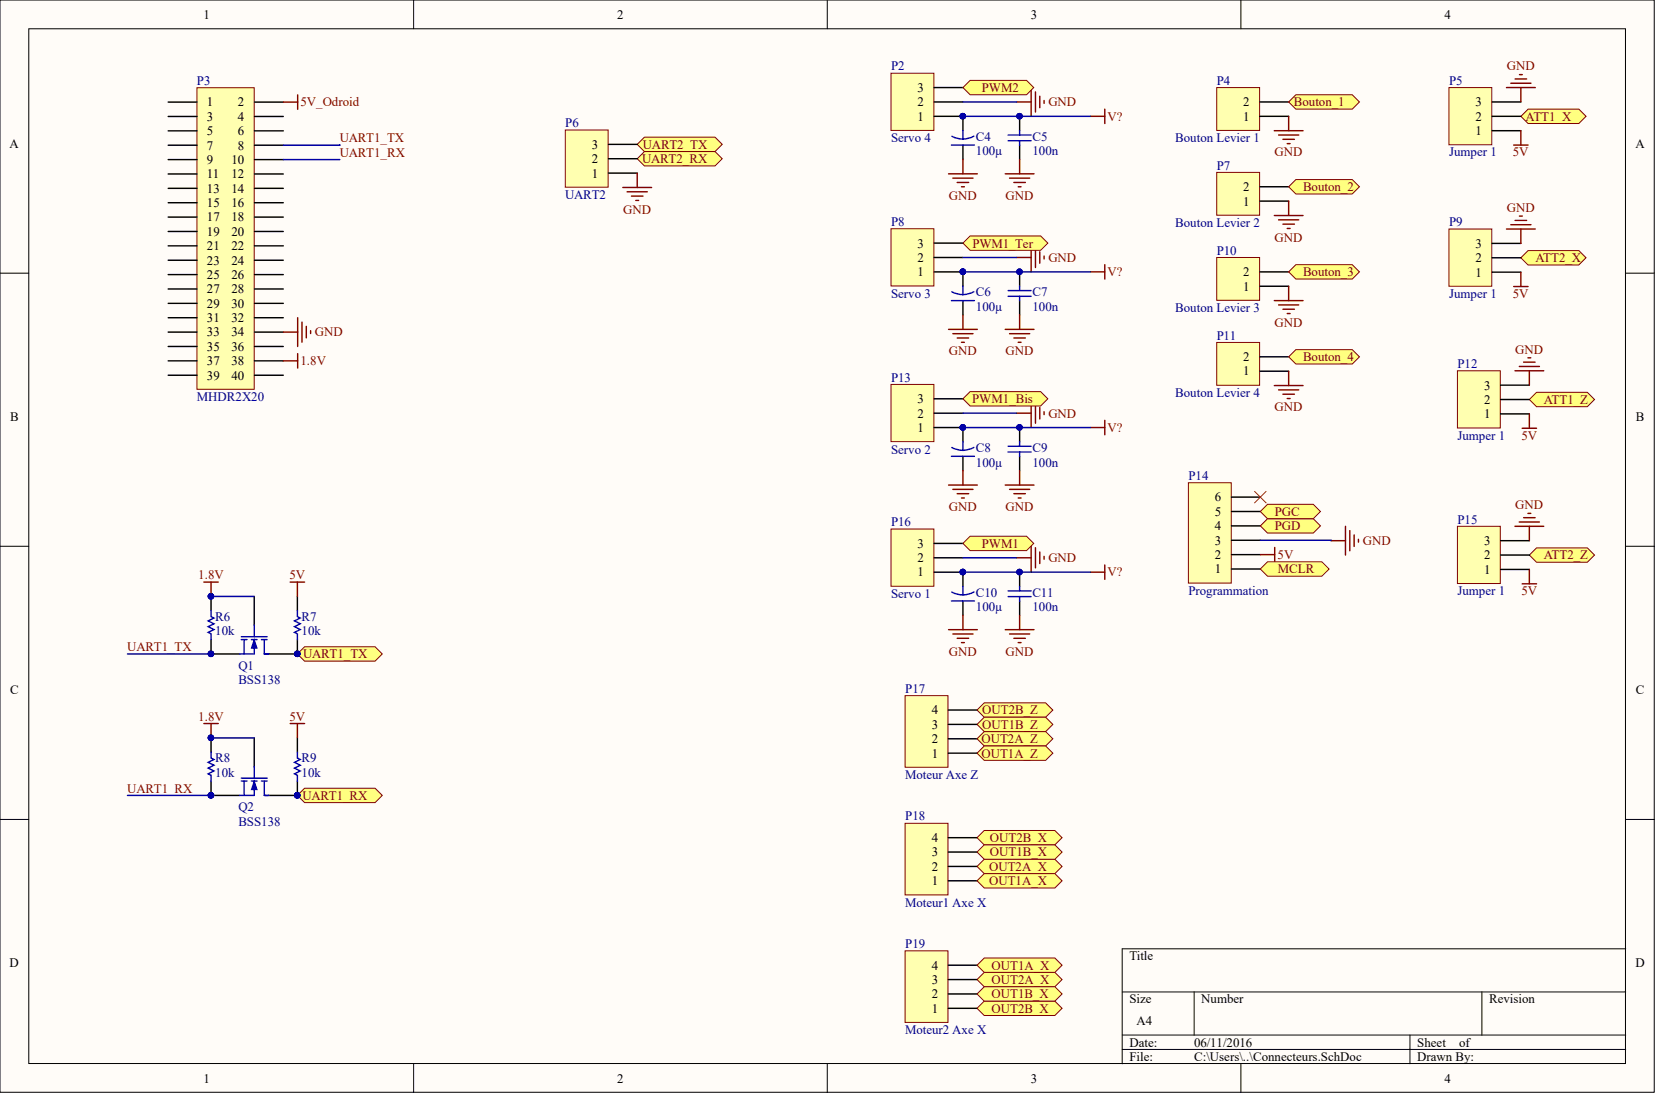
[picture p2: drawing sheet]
<svg xmlns="http://www.w3.org/2000/svg" width="292mm" height="193mm" viewBox="0 0 292 193" stroke-linecap="round" stroke-linejoin="round" font-family="sans-serif">
<defs><g id="words">
<g font-size="2.3">
<text x="35.9" y="3.3">1</text>
<text x="108.9" y="3.3">2</text>
<text x="181.8" y="3.3">3</text>
<text x="254.8" y="3.3">4</text>
<text x="161.9" y="16.2">3</text>
<text x="36.5" y="18.8">1</text>
<text x="36.5" y="21.3">3</text>
<text x="36.5" y="23.8">5</text>
<text x="42" y="18.8">2</text>
<text x="42" y="21.3">4</text>
<text x="42" y="23.8">6</text>
<text x="161.9" y="21.3">1</text>
<text x="161.9" y="18.7">2</text>
<text x="219.3" y="21.3">1</text>
<text x="219.3" y="18.7">2</text>
<text x="260.2" y="23.8">1</text>
<text x="260.2" y="21.3">2</text>
<text x="260.2" y="18.7">3</text>
<text x="1.7" y="26.1">A</text>
<text x="36.5" y="26.4">7</text>
<text x="36.5" y="28.9">9</text>
<text x="40.8" y="28.9">10</text>
<text x="42" y="26.4">8</text>
<text x="104.4" y="28.8">2</text>
<text x="104.4" y="26.2">3</text>
<text x="288.5" y="26.1">A</text>
<text x="36.5" y="31.4">11</text>
<text x="36.5" y="34">13</text>
<text x="40.8" y="31.4">12</text>
<text x="40.8" y="34">14</text>
<text x="104.4" y="31.3">1</text>
<text x="219.3" y="33.7">2</text>
<text x="36.5" y="36.5">15</text>
<text x="36.5" y="39.1">17</text>
<text x="36.5" y="41.6">19</text>
<text x="40.8" y="36.5">16</text>
<text x="40.8" y="39.1">18</text>
<text x="40.8" y="41.6">20</text>
<text x="219.3" y="36.3">1</text>
<text x="36.5" y="44.1">21</text>
<text x="36.5" y="46.7">23</text>
<text x="40.8" y="44.1">22</text>
<text x="40.8" y="46.7">24</text>
<text x="161.9" y="46.2">2</text>
<text x="161.9" y="43.7">3</text>
<text x="260.2" y="46.2">2</text>
<text x="260.2" y="43.7">3</text>
<text x="36.5" y="49.2">25</text>
<text x="36.5" y="51.7">27</text>
<text x="40.8" y="49.2">26</text>
<text x="40.8" y="51.7">28</text>
<text x="161.9" y="48.7">1</text>
<text x="219.3" y="51.3">1</text>
<text x="219.3" y="48.7">2</text>
<text x="260.2" y="48.8">1</text>
<text x="36.5" y="54.3">29</text>
<text x="36.5" y="56.8">31</text>
<text x="36.5" y="59.3">33</text>
<text x="40.8" y="54.3">30</text>
<text x="40.8" y="56.8">32</text>
<text x="40.8" y="59.3">34</text>
<text x="36.5" y="61.9">35</text>
<text x="36.5" y="64.4">37</text>
<text x="40.8" y="61.9">36</text>
<text x="40.8" y="64.4">38</text>
<text x="219.3" y="63.7">2</text>
<text x="36.5" y="66.9">39</text>
<text x="40.8" y="66.9">40</text>
<text x="161.9" y="71.1">3</text>
<text x="219.3" y="66.2">1</text>
<text x="261.8" y="71.3">2</text>
<text x="261.8" y="68.7">3</text>
<text x="1.8" y="74.3">B</text>
<text x="161.9" y="76.2">1</text>
<text x="161.9" y="73.7">2</text>
<text x="261.8" y="73.8">1</text>
<text x="288.5" y="74.3">B</text>
<text x="214.3" y="88.5">6</text>
<text x="214.3" y="93.5">4</text>
<text x="214.3" y="91">5</text>
<text x="161.9" y="101.7">1</text>
<text x="161.9" y="99.1">2</text>
<text x="161.9" y="96.6">3</text>
<text x="214.3" y="101.1">1</text>
<text x="214.3" y="98.6">2</text>
<text x="214.3" y="96.1">3</text>
<text x="261.8" y="101.2">1</text>
<text x="261.8" y="98.7">2</text>
<text x="261.8" y="96.1">3</text>
<text x="1.8" y="122.5">C</text>
<text x="288.5" y="122.5">C</text>
<text x="164.4" y="131.1">2</text>
<text x="164.4" y="128.6">3</text>
<text x="164.4" y="126">4</text>
<text x="164.4" y="133.6">1</text>
<text x="164.4" y="148.5">4</text>
<text x="164.4" y="153.6">2</text>
<text x="164.4" y="151">3</text>
<text x="164.4" y="156.1">1</text>
<text x="1.7" y="170.7">D</text>
<text x="164.4" y="173.6">3</text>
<text x="164.4" y="171">4</text>
<text x="199.2" y="169.4">Title</text>
<text x="288.5" y="170.7">D</text>
<text x="164.4" y="178.6">1</text>
<text x="164.4" y="176.1">2</text>
<text x="199.2" y="177">Size</text>
<text x="211.9" y="177">Number</text>
<text x="262.7" y="177">Revision</text>
<text x="199.2" y="184.6">Date:</text>
<text x="200.5" y="180.8">A4</text>
<text x="210.6" y="184.6">06/11/2016</text>
<text x="250" y="184.6">Sheet</text>
<text x="257.4" y="184.6">of</text>
<text x="35.9" y="190.9">1</text>
<text x="108.9" y="190.9">2</text>
<text x="181.8" y="190.9">3</text>
<text x="199.2" y="187.1">File:</text>
<text x="210.6" y="187.1">C:\Users\..\Connecteurs.SchDoc</text>
<text x="250" y="187.1">Drawn By:</text>
<text x="254.8" y="190.9">4</text>
</g>
<g font-size="2.3" fill="#000080">
<text x="34.7" y="15">P3</text>
<text x="157.2" y="12.4">P2</text>
<text x="214.6" y="14.9">P4</text>
<text x="255.6" y="14.9">P5</text>
<text x="99.7" y="22.4">P6</text>
<text x="157.2" y="25.1">Servo 4</text>
<text x="172.1" y="27.3">100µ</text>
<text x="172.1" y="24.8">C4</text>
<text x="182.1" y="27.3">100n</text>
<text x="182.1" y="24.8">C5</text>
<text x="207.3" y="25.1">Bouton Levier 1</text>
<text x="214.6" y="29.9">P7</text>
<text x="255.6" y="27.6">Jumper 1</text>
<text x="99.7" y="35.1">UART2</text>
<text x="157.2" y="39.9">P8</text>
<text x="207.3" y="40">Bouton Levier 2</text>
<text x="255.6" y="39.9">P9</text>
<text x="214.6" y="44.9">P10</text>
<text x="157.2" y="52.5">Servo 3</text>
<text x="172.1" y="52.3">C6</text>
<text x="182.1" y="52.3">C7</text>
<text x="255.6" y="52.6">Jumper 1</text>
<text x="172.1" y="54.8">100µ</text>
<text x="182.1" y="54.8">100n</text>
<text x="207.3" y="55">Bouton Levier 3</text>
<text x="214.6" y="59.9">P11</text>
<text x="257.1" y="64.9">P12</text>
<text x="34.7" y="70.8">MHDR2X20</text>
<text x="157.2" y="67.3">P13</text>
<text x="207.3" y="70">Bouton Levier 4</text>
<text x="257.1" y="77.6">Jumper 1</text>
<text x="157.2" y="80">Servo 2</text>
<text x="172.1" y="82.3">100µ</text>
<text x="172.1" y="79.8">C8</text>
<text x="182.1" y="82.3">100n</text>
<text x="182.1" y="79.8">C9</text>
<text x="209.6" y="84.7">P14</text>
<text x="157.2" y="92.8">P16</text>
<text x="257.1" y="92.3">P15</text>
<text x="157.2" y="105.5">Servo 1</text>
<text x="172.1" y="107.8">100µ</text>
<text x="172.1" y="105.2">C10</text>
<text x="182.1" y="107.8">100n</text>
<text x="182.1" y="105.2">C11</text>
<text x="209.6" y="104.9">Programmation</text>
<text x="257.1" y="105">Jumper 1</text>
<text x="38" y="112.1">10k</text>
<text x="38" y="109.5">R6</text>
<text x="53.2" y="112.1">10k</text>
<text x="53.2" y="109.5">R7</text>
<text x="42" y="118.2">Q1</text>
<text x="42" y="120.7">BSS138</text>
<text x="159.7" y="122.2">P17</text>
<text x="38" y="137">10k</text>
<text x="38" y="134.5">R8</text>
<text x="53.2" y="137">10k</text>
<text x="53.2" y="134.5">R9</text>
<text x="159.7" y="137.4">Moteur Axe Z</text>
<text x="42" y="143.1">Q2</text>
<text x="42" y="145.6">BSS138</text>
<text x="159.7" y="144.7">P18</text>
<text x="159.7" y="159.9">Moteur1 Axe X</text>
<text x="159.7" y="167.2">P19</text>
<text x="159.7" y="182.4">Moteur2 Axe X</text>
</g>
<g font-size="2.3" fill="#800000">
<text x="173.2" y="16.2">PWM2</text>
<text x="265.8" y="12.4">GND</text>
<text x="53" y="18.8">5V_Odroid</text>
<text x="184.9" y="18.7">GND</text>
<text x="195.4" y="21.3">V?</text>
<text x="228.2" y="18.7">Bouton_1</text>
<text x="269.1" y="21.3">ATT1_X</text>
<text x="59.9" y="25">UART1_TX</text>
<text x="59.9" y="27.6">UART1_RX</text>
<text x="113.3" y="28.8">UART2_RX</text>
<text x="113.4" y="26.2">UART2_TX</text>
<text x="224.8" y="27.6">GND</text>
<text x="266.8" y="27.6">5V</text>
<text x="167.4" y="35.2">GND</text>
<text x="177.3" y="35.2">GND</text>
<text x="229.8" y="33.7">Bouton_2</text>
<text x="109.9" y="37.7">GND</text>
<text x="265.8" y="37.4">GND</text>
<text x="171.5" y="43.7">PWM1_Ter</text>
<text x="184.9" y="46.2">GND</text>
<text x="224.8" y="42.6">GND</text>
<text x="270.8" y="46.2">ATT2_X</text>
<text x="195.4" y="48.7">V?</text>
<text x="229.8" y="48.7">Bouton_3</text>
<text x="266.8" y="52.6">5V</text>
<text x="55.5" y="59.3">GND</text>
<text x="224.8" y="57.6">GND</text>
<text x="53" y="64.4">1.8V</text>
<text x="167.4" y="62.7">GND</text>
<text x="177.3" y="62.7">GND</text>
<text x="229.8" y="63.7">Bouton_4</text>
<text x="267.3" y="62.4">GND</text>
<text x="171.5" y="71.1">PWM1_Bis</text>
<text x="272.3" y="71.3">ATT1_Z</text>
<text x="184.9" y="73.7">GND</text>
<text x="195.4" y="76.2">V?</text>
<text x="224.8" y="72.6">GND</text>
<text x="268.4" y="77.6">5V</text>
<text x="267.3" y="89.8">GND</text>
<text x="167.4" y="90.1">GND</text>
<text x="177.3" y="90.1">GND</text>
<text x="224.8" y="93.5">PGD</text>
<text x="224.8" y="91">PGC</text>
<text x="173.2" y="96.6">PWM1</text>
<text x="184.9" y="99.1">GND</text>
<text x="195.4" y="101.7">V?</text>
<text x="225.4" y="98.6">5V</text>
<text x="225.4" y="101.1">MCLR</text>
<text x="240.4" y="96.1">GND</text>
<text x="272.3" y="98.7">ATT2_Z</text>
<text x="35" y="102.2">1.8V</text>
<text x="51.1" y="102.2">5V</text>
<text x="268.4" y="105">5V</text>
<text x="22.5" y="114.9">UART1_TX</text>
<text x="53.5" y="116.1">UART1_TX</text>
<text x="167.4" y="115.6">GND</text>
<text x="177.3" y="115.6">GND</text>
<text x="35" y="127.1">1.8V</text>
<text x="51.1" y="127.1">5V</text>
<text x="173.1" y="131.1">OUT2A_Z</text>
<text x="173.2" y="126">OUT2B_Z</text>
<text x="173.2" y="128.6">OUT1B_Z</text>
<text x="173.1" y="133.6">OUT1A_Z</text>
<text x="22.5" y="139.8">UART1_RX</text>
<text x="53.3" y="141.1">UART1_RX</text>
<text x="174.6" y="148.5">OUT2B_X</text>
<text x="174.5" y="153.6">OUT2A_X</text>
<text x="174.6" y="151">OUT1B_X</text>
<text x="174.5" y="156.1">OUT1A_X</text>
<text x="174.9" y="173.6">OUT2A_X</text>
<text x="174.9" y="171">OUT1A_X</text>
<text x="174.9" y="178.6">OUT2B_X</text>
<text x="174.9" y="176.1">OUT1B_X</text>
</g>
</g></defs>
<g fill="#fffcf8" stroke="#000" stroke-width=".18">
<path d="M0 0h291.8v192.7h-291.8z"/>
<path d="M5.1 5.1h281.6v182.5h-281.6z"/>
</g>
<g fill="none" stroke="#000" stroke-width=".18">
<path d="M73 0v5.1M145.9 0v5.1M218.9 0v5.1M0 48.2h5.1M286.8 48.2h5M0 96.4h5.1M286.8 96.4h5M0 144.5h5.1M286.8 144.5h5M197.9 175h88.9M210.6 175v7.6M261.4 175v7.6"/>
<path d="M286.8 167.4h-88.9v20.2M73 187.6v5.1M145.9 187.6v5.1M197.9 182.6h88.9M197.9 185.1h88.9M218.9 187.6v5.1M248.7 182.6v5"/>
</g>
<path d="M157.2 40.3h7.5v10.1h-7.5z" fill="#ffffb0" stroke="#800000" stroke-width=".18"/>
<path d="M164.8 48h5.1M164.8 45.4h5.1M164.8 42.9h5.1" fill="none" stroke="#000" stroke-width=".25"/>
<circle cx="169.8" cy="47.9" r=".48" fill="#000080" stroke="#000080" stroke-width=".18"/>
<path d="M157.2 67.8h7.5v10.1h-7.5z" fill="#ffffb0" stroke="#800000" stroke-width=".18"/>
<path d="M164.8 75.4h5.1M164.8 72.9h5.1M164.8 70.3h5.1" fill="none" stroke="#000" stroke-width=".25"/>
<circle cx="169.8" cy="75.4" r=".48" fill="#000080" stroke="#000080" stroke-width=".18"/>
<path d="M157.2 93.3h7.5v10.1h-7.5z" fill="#ffffb0" stroke="#800000" stroke-width=".18"/>
<path d="M164.8 98.4h5.1M164.8 95.9h5.1M164.8 100.9h5.1" fill="none" stroke="#000" stroke-width=".25"/>
<circle cx="169.8" cy="100.9" r=".48" fill="#000080" stroke="#000080" stroke-width=".18"/>
<g fill="none" stroke="#800000" stroke-width=".25">
<path d="M179.3 45.4h2.6M181.9 42.9v5.1M182.6 43.6v3.6M183.4 44.4v2M184.2 45.2v.5M179.3 72.9h2.6M181.9 70.3v5.1M182.6 71.1v3.6M183.4 71.9v2M184.2 72.6v.5M179.3 98.4h2.6M181.9 95.9v5"/>
<path d="M182.6 96.6v3.6M183.4 97.4v2M184.2 98.1v.5"/>
</g>
<path d="M169.9 45.4h9.4M169.9 72.9h9.4M169.9 98.4h9.4" fill="none" stroke="#000080" stroke-width=".25"/>
<path d="M157.2 12.9h7.5v10.1h-7.5z" fill="#ffffb0" stroke="#800000" stroke-width=".18"/>
<g fill="none" stroke="#000" stroke-width=".25">
<path d="M164.8 18h5.1M164.8 15.4h5.1M164.8 20.5h5.1v2.6M169.9 25.6v2.5M179.8 20.5v2.6M179.8 25.6v2.5M169.9 48v2.5M169.9 53v2.6M179.8 48v2.5M179.8 53v2.6M169.9 75.4v2.6M179.8 75.4v2.6"/>
<path d="M169.9 80.5v2.5M179.8 80.5v2.5M169.9 100.9v2.6M169.9 106v2.5M179.8 100.9v2.6M179.8 106v2.5"/>
</g>
<g fill="#000080" stroke="#000080" stroke-width=".18">
<circle cx="169.8" cy="20.5" r=".48"/>
<circle cx="179.8" cy="20.5" r=".48"/>
<circle cx="169.8" cy="47.9" r=".48"/>
<circle cx="179.8" cy="47.9" r=".48"/>
<circle cx="169.8" cy="75.4" r=".48"/>
<circle cx="179.8" cy="75.4" r=".48"/>
<circle cx="169.8" cy="100.9" r=".48"/>
<circle cx="179.8" cy="100.9" r=".48"/>
</g>
<g fill="none" stroke="#800000" stroke-width=".25">
<path d="M179.3 18h2.6M181.9 15.4v5.1M182.6 16.2v3.6M183.4 17v2M184.2 17.7v.5M194.9 19.3v2.5M167.3 30.7h5.1M168.1 31.4h3.5M168.8 32.2h2.1M169.6 32.9h.5M169.9 28.1v2.6M177.3 30.7h5.1"/>
<path d="M178.1 31.4h3.5M178.8 32.2h2.1M179.6 32.9h.5M179.8 28.1v2.6M192.3 20.5h2.6M167.3 58.1h5.1M168.1 58.9h3.5M168.8 59.6h2.1M169.9 55.6v2.5M177.3 58.1h5.1M178.1 58.9h3.5M178.8 59.6h2.1"/>
<path d="M179.8 55.6v2.5M192.3 48h2.6M194.9 46.7v2.5M169.6 60.4h.5M179.6 60.4h.5M192.3 75.4h2.6M194.9 74.1v2.6M167.3 85.6h5.1M168.1 86.3h3.5M168.8 87.1h2.1M169.6 87.8h.5M169.9 83v2.6"/>
<path d="M177.3 85.6h5.1M178.1 86.3h3.5M178.8 87.1h2.1M179.6 87.8h.5M179.8 83v2.6M194.9 99.7v2.5M234.8 95.4h2.5M237.3 92.8v5.1M238.1 93.6v3.5M238.9 94.4v2M239.6 95.1v.5M167.3 111.1h5.1"/>
<path d="M168.1 111.8h3.5M168.8 112.6h2.1M169.6 113.3h.5M169.9 108.5v2.6M177.3 111.1h5.1M178.1 111.8h3.5M178.8 112.6h2.1M179.6 113.3h.5M179.8 108.5v2.6M192.3 100.9h2.6"/>
</g>
<path d="M169.9 18h9.4M169.9 20.5h22.4M169.9 48h22.4M169.9 75.4h22.4M169.9 100.9h22.4" fill="none" stroke="#000080" stroke-width=".25"/>
<g fill="none" stroke="#00f" stroke-width=".25">
<path d="M167.8 25.6h4.1M169.9 23.1v1.5M171.8 24a4 4 0 0 1-3.9 0M177.8 24.8h4.1M177.8 23.8h4.1M179.8 23.1v.7M179.8 24.8v.8M167.8 53h4.1M169.9 50.5v1.5M171.8 51.5a4 4 0 0 1-3.9 0M177.8 52.3h4.1M177.8 51.3h4.1"/>
<path d="M179.8 50.5v.8M179.8 52.3v.7M169.9 78v1.5M171.8 78.9a4 4 0 0 1-3.9 0M177.8 79.7h4.1M177.8 78.7h4.1M179.8 78v.7M179.8 79.7v.8M167.8 80.5h4.1M167.8 106h4.1M169.9 103.5v1.5M171.8 104.4a4 4 0 0 1-3.9 0"/>
<path d="M177.8 105.2h4.1M177.8 104.2h4.1M179.8 103.5v.7M179.8 105.2v.8"/>
</g>
<path d="M209.6 85.2h7.6v17.7h-7.6z" fill="#ffffb0" stroke="#800000" stroke-width=".18"/>
<path d="M217.2 97.8h5.1M217.2 95.3h5.1M217.2 92.8h5.1M217.2 90.2h5.1M217.2 87.7h5.1M217.2 100.4h5.1" fill="none" stroke="#000" stroke-width=".25"/>
<path d="M221.3 86.7l2 2M223.3 86.7l-2 2" fill="none" stroke="#f00" stroke-width=".18"/>
<path d="M222.3 97.8h2.5M224.8 96.6v2.5" fill="none" stroke="#800000" stroke-width=".25"/>
<path d="M222.3 95.3l12.5 .1" fill="none" stroke="#000080" stroke-width=".25"/>
<g fill="#ffff80" stroke="#800000" stroke-width=".18">
<path d="M269.8 97.9l1.2-1.3h9l1.3 1.3-1.3 1.3h-9z" fill-rule="evenodd"/>
<path d="M269.8 70.5l1.2-1.3h9l1.3 1.3-1.3 1.2h-9z" fill-rule="evenodd"/>
<path d="M112.4 28l1.3-1.3h12.4l1.3 1.3-1.3 1.3h-12.4z" fill-rule="evenodd"/>
<path d="M112.4 25.5l1.3-1.3h12.4l1.3 1.3-1.3 1.2h-12.4z" fill-rule="evenodd"/>
<path d="M169.9 95.9l1.2-1.3h10l1.2 1.3-1.2 1.2h-10z" fill-rule="evenodd"/>
<path d="M169.9 70.3l1.2-1.2h12.5l1.2 1.2-1.2 1.3h-12.5z" fill-rule="evenodd"/>
<path d="M169.9 42.9l1.2-1.3h12.5l1.2 1.3-1.2 1.3h-12.5z" fill-rule="evenodd"/>
<path d="M169.9 15.4l1.2-1.2h10l1.2 1.2-1.2 1.3h-10z" fill-rule="evenodd"/>
<path d="M222.3 92.8l1.3-1.3h8l1.3 1.3-1.3 1.2h-8z" fill-rule="evenodd"/>
<path d="M222.3 90.2l1.3-1.2h8l1.3 1.2-1.3 1.3h-8z" fill-rule="evenodd"/>
<path d="M222.3 100.4l1.3-1.3h9.6l1.2 1.3-1.2 1.2h-9.6z" fill-rule="evenodd"/>
<path d="M268.3 45.5l1.2-1.3h9l1.3 1.3-1.3 1.2h-9z" fill-rule="evenodd"/>
<path d="M268.3 20.5l1.2-1.2h9l1.3 1.2-1.3 1.3h-9z" fill-rule="evenodd"/>
<path d="M52.5 140.3l1.2-1.3h12.5l1.2 1.3-1.2 1.3h-12.5z" fill-rule="evenodd"/>
</g>
<circle cx="52.4" cy="140.3" r=".48" fill="#000080" stroke="#000080" stroke-width=".18"/>
<path d="M52.5 115.4l1.2-1.3h12.5l1.2 1.3-1.2 1.2h-12.5z" fill-rule="evenodd" fill="#ffff80" stroke="#800000" stroke-width=".18"/>
<circle cx="52.4" cy="115.3" r=".48" fill="#000080" stroke="#000080" stroke-width=".18"/>
<path d="M159.6 122.7h7.6v12.6h-7.6z" fill="#ffffb0" stroke="#800000" stroke-width=".18"/>
<path d="M167.3 132.8h5M167.3 130.3h5M167.3 127.8h5M167.3 125.2h5" fill="none" stroke="#000" stroke-width=".25"/>
<path d="M159.6 145.2h7.6v12.7h-7.6z" fill="#ffffb0" stroke="#800000" stroke-width=".18"/>
<path d="M167.3 155.4h5M167.3 152.8h5M167.3 150.3h5M167.3 147.8h5" fill="none" stroke="#000" stroke-width=".25"/>
<path d="M159.6 167.7h7.6v12.6h-7.6z" fill="#ffffb0" stroke="#800000" stroke-width=".18"/>
<path d="M167.3 177.9h5M167.3 175.3h5M167.3 172.8h5M167.3 170.2h5" fill="none" stroke="#000" stroke-width=".25"/>
<g fill="#ffff80" stroke="#800000" stroke-width=".18">
<path d="M172.3 125.2l1.3-1.2h10.8l1.3 1.2-1.3 1.3h-10.8z" fill-rule="evenodd"/>
<path d="M172.3 130.3l1.3-1.3h10.8l1.3 1.3-1.3 1.3h-10.8z" fill-rule="evenodd"/>
<path d="M172.3 127.8l1.3-1.3h10.8l1.3 1.3-1.3 1.2h-10.8z" fill-rule="evenodd"/>
<path d="M172.3 132.8l1.3-1.2h10.8l1.3 1.2-1.3 1.3h-10.8z" fill-rule="evenodd"/>
<path d="M172.3 147.8l1.3-1.3h12.5l1.2 1.3-1.2 1.2h-12.5z" fill-rule="evenodd"/>
<path d="M172.3 152.8l1.3-1.2h12.5l1.2 1.2-1.2 1.3h-12.5z" fill-rule="evenodd"/>
<path d="M172.3 150.3l1.3-1.3h12.5l1.2 1.3-1.2 1.3h-12.5z" fill-rule="evenodd"/>
<path d="M172.3 155.4l1.3-1.3h12.5l1.2 1.3-1.2 1.2h-12.5z" fill-rule="evenodd"/>
<path d="M172.3 177.9l1.3-1.3h12.5l1.2 1.3-1.2 1.2h-12.5z" fill-rule="evenodd"/>
<path d="M172.3 172.8l1.3-1.3h12.5l1.2 1.3-1.2 1.3h-12.5z" fill-rule="evenodd"/>
<path d="M172.3 175.3l1.3-1.2h12.5l1.2 1.2-1.2 1.3h-12.5z" fill-rule="evenodd"/>
<path d="M172.3 170.2l1.3-1.2h12.5l1.2 1.2-1.2 1.3h-12.5z" fill-rule="evenodd"/>
</g>
<path d="M214.6 15.4h7.6v7.6h-7.6z" fill="#ffffb0" stroke="#800000" stroke-width=".18"/>
<path d="M222.2 18h5.1M222.2 20.5h5.1" fill="none" stroke="#000" stroke-width=".25"/>
<path d="M214.6 30.4h7.6v7.6h-7.6z" fill="#ffffb0" stroke="#800000" stroke-width=".18"/>
<path d="M222.2 35.5h5.1M222.2 32.9h5.1" fill="none" stroke="#000" stroke-width=".25"/>
<path d="M214.6 45.4h7.6v7.6h-7.6z" fill="#ffffb0" stroke="#800000" stroke-width=".18"/>
<path d="M222.2 50.5h5.1M222.2 48h5.1" fill="none" stroke="#000" stroke-width=".25"/>
<path d="M214.6 60.4h7.6v7.6h-7.6z" fill="#ffffb0" stroke="#800000" stroke-width=".18"/>
<path d="M222.2 65.5h5.1M222.2 62.9h5.1" fill="none" stroke="#000" stroke-width=".25"/>
<g fill="#ffff80" stroke="#800000" stroke-width=".18">
<path d="M227.3 18l1.3-1.3h9.9l1.3 1.3-1.3 1.3h-9.9z" fill-rule="evenodd"/>
<path d="M227.3 32.9l1.3-1.2h9.9l1.3 1.2-1.3 1.3h-9.9z" fill-rule="evenodd"/>
<path d="M227.3 48l1.3-1.3h9.9l1.3 1.3-1.3 1.2h-9.9z" fill-rule="evenodd"/>
<path d="M227.3 62.9l1.3-1.2h9.9l1.3 1.2-1.3 1.3h-9.9z" fill-rule="evenodd"/>
</g>
<g fill="none" stroke="#800000" stroke-width=".25">
<path d="M224.8 23.1h5M224.8 38h5M225.5 23.8h3.6M225.5 38.8h3.6M226.3 24.6h2M226.3 39.5h2M227.1 25.3h.5M227.3 20.5v2.6M227.3 35.5v2.5M224.8 53h5M225.5 53.8h3.6M226.3 54.5h2"/>
<path d="M227.1 40.3h.5M227.1 55.3h.5M227.3 50.5v2.5M224.8 68h5M225.5 68.8h3.6M226.3 69.5h2M227.1 70.3h.5M227.3 65.5v2.5"/>
</g>
<path d="M255.6 15.4h7.5v10.1h-7.5z" fill="#ffffb0" stroke="#800000" stroke-width=".18"/>
<path d="M263.2 18h5.1M263.2 23.1h5.1M263.2 20.5h5.1" fill="none" stroke="#000" stroke-width=".25"/>
<path d="M265.7 15.4h5.1M266.5 14.7h3.5M267.2 13.9h2.1M268 13.2h.5M268.3 15.4v2.6M267 25.6h2.5M268.3 23.1v2.5" fill="none" stroke="#800000" stroke-width=".25"/>
<path d="M255.6 40.4h7.5v10.1h-7.5z" fill="#ffffb0" stroke="#800000" stroke-width=".18"/>
<path d="M263.2 48h5.1M263.2 45.5h5.1M263.2 42.9h5.1" fill="none" stroke="#000" stroke-width=".25"/>
<path d="M266.5 39.6h3.5M267.2 38.9h2.1M268 38.1h.5M265.7 40.4h5.1M267 50.5h2.5M268.3 40.4v2.5M268.3 48v2.5" fill="none" stroke="#800000" stroke-width=".25"/>
<path d="M257.1 65.4h7.5v10.1h-7.5z" fill="#ffffb0" stroke="#800000" stroke-width=".18"/>
<path d="M264.7 73h5.1M264.7 70.5h5.1M264.7 67.9h5.1" fill="none" stroke="#000" stroke-width=".25"/>
<path d="M267.2 65.4h5.1M268 64.6h3.5M268.5 75.5h2.5M268.7 63.9h2.1M269.5 63.1h.5M269.8 65.4v2.5M269.8 73v2.5" fill="none" stroke="#800000" stroke-width=".25"/>
<path d="M257.1 92.8h7.5v10.1h-7.5z" fill="#ffffb0" stroke="#800000" stroke-width=".18"/>
<path d="M264.7 97.9h5.1M264.7 95.4h5.1M37.2 115.4h5.1M44.8 105.2v5.1M47.4 115.4h5.1M264.7 100.4h5.1" fill="none" stroke="#000" stroke-width=".25"/>
<path d="M267.2 92.8h5.1M268 92.1h3.5M268.7 91.3h2.1M269.5 90.6h.5M269.8 92.8v2.6M268.5 103h2.5M269.8 100.4v2.6" fill="none" stroke="#800000" stroke-width=".25"/>
<g fill="#000080" stroke="#000080" stroke-width=".18">
<circle cx="52.4" cy="115.3" r=".48"/>
<circle cx="37.2" cy="115.3" r=".48"/>
</g>
<path d="M42.6 112.3h4.5M42.6 112.8h1M43.1 112.8v2.6M44.3 112.8h1M44.8 110.3v2M44.8 112.8v2.6h-2.5M46.1 112.8h1M46.6 112.8v2.6" fill="none" stroke="#00f" stroke-width=".25"/>
<path d="M44.8 112.8l.5 1.5h-1z" fill="#00f"/>
<path d="M44.8 112.8l.5 1.5h-1z" fill="none" stroke="#00f" stroke-width=".18"/>
<path d="M37.2 107.7v1.1l.5 .2-1 .5 1 .5-1 .5 1 .5-1 .5 .5 .3v1M46.6 115.4h.8M52.5 107.7v1.1l.5 .2-1.1 .5 1.1 .5-1.1 .5 1.1 .5-1.1 .5 .6 .3v1" fill="none" stroke="#00f" stroke-width=".25"/>
<g fill="#000080" stroke="#000080" stroke-width=".18">
<circle cx="52.4" cy="115.3" r=".48"/>
<circle cx="37.2" cy="115.3" r=".48"/>
<circle cx="37.2" cy="105.2" r=".48"/>
</g>
<path d="M37.2 105.2v2.5M37.2 112.8v2.6M52.5 105.2v2.5M52.5 112.8v2.6" fill="none" stroke="#000" stroke-width=".25"/>
<path d="M37.2 105.2h7.6" fill="none" stroke="#000080" stroke-width=".25"/>
<path d="M36 102.7h2.5M37.2 102.7v2.5M51.2 102.7h2.5M52.5 102.7v2.5" fill="none" stroke="#800000" stroke-width=".25"/>
<path d="M34.7 15.5h10.1v53.2h-10.1z" fill="#ffffb0" stroke="#800000" stroke-width=".18"/>
<g fill="none" stroke="#000" stroke-width=".25">
<path d="M29.7 18h5M44.9 18h5.1M29.7 20.5h5M29.7 23.1h5M29.7 25.6h5M29.7 28.2h5M29.7 30.7h5M29.7 33.2h5M29.7 35.8h5M29.7 38.3h5M44.9 20.5h5.1M44.9 23.1h5.1"/>
<path d="M44.9 25.6h5.1M44.9 28.2h5.1M44.9 30.7h5.1M44.9 33.2h5.1M44.9 35.8h5.1M44.9 38.3h5.1M29.7 40.8h5M29.7 43.4h5M29.7 45.9h5M29.7 48.4h5M29.7 51h5M29.7 53.5h5"/>
<path d="M29.7 56h5M29.7 58.6h5M44.9 40.8h5.1M44.9 43.4h5.1M44.9 45.9h5.1M44.9 48.4h5.1M44.9 51h5.1M44.9 53.5h5.1M44.9 56h5.1M44.9 58.6h5.1M29.7 61.1h5M29.7 63.7h5"/>
<path d="M29.7 66.2h5M44.9 61.1h5.1M44.9 63.7h5.1M44.9 66.2h5.1M44.8 130.2v5M37.2 140.3h5.1M47.4 140.3h5.1"/>
</g>
<path d="M50 18h2.5M52.5 16.7v2.6M50 58.6h2.5M52.5 56v5.1M53.3 56.8v3.6M54 57.6v2M54.8 58.3v.5M50 63.7h2.5M52.5 62.4v2.5" fill="none" stroke="#800000" stroke-width=".25"/>
<g fill="#000080" stroke="#000080" stroke-width=".18">
<circle cx="52.4" cy="140.3" r=".48"/>
<circle cx="37.2" cy="140.3" r=".48"/>
</g>
<path d="M42.6 137.3h4.5M42.6 137.8h1M43.1 137.8v2.5M44.3 137.8h1M44.8 135.2v2.1M44.8 137.8v2.5h-2.5M46.1 137.8h1M46.6 137.8v2.5" fill="none" stroke="#00f" stroke-width=".25"/>
<path d="M44.8 137.8l.5 1.5h-1z" fill="#00f"/>
<path d="M44.8 137.8l.5 1.5h-1z" fill="none" stroke="#00f" stroke-width=".18"/>
<path d="M37.2 132.7v1l.5 .3-1 .5 1 .5-1 .5 1 .5-1 .5 .5 .3v1M52.5 132.7v1l.5 .3-1.1 .5 1.1 .5-1.1 .5 1.1 .5-1.1 .5 .6 .3v1M46.6 140.3h.8" fill="none" stroke="#00f" stroke-width=".25"/>
<g fill="#000080" stroke="#000080" stroke-width=".18">
<circle cx="52.4" cy="140.3" r=".48"/>
<circle cx="37.2" cy="140.3" r=".48"/>
<circle cx="37.2" cy="130.1" r=".48"/>
<circle cx="37.2" cy="115.3" r=".48"/>
</g>
<path d="M37.2 130.2v2.5M37.2 137.8v2.5M52.5 130.2v2.5M52.5 137.8v2.5" fill="none" stroke="#000" stroke-width=".25"/>
<path d="M22.5 115.4h14.7M37.2 130.2h7.6M22.5 140.3h14.7" fill="none" stroke="#000080" stroke-width=".25"/>
<path d="M36 127.6h2.5M37.2 127.6v2.6M51.2 127.6h2.5M52.5 127.6v2.6" fill="none" stroke="#800000" stroke-width=".25"/>
<path d="M99.7 22.9h7.6v10.1h-7.6z" fill="#ffffb0" stroke="#800000" stroke-width=".18"/>
<path d="M107.3 30.5h5.1M107.3 28h5.1M107.3 25.5h5.1" fill="none" stroke="#000" stroke-width=".25"/>
<path d="M109.9 33.1h5M110.6 33.8h3.6M111.4 34.6h2M112.1 35.4h.6M112.4 30.5v2.6" fill="none" stroke="#800000" stroke-width=".25"/>
<path d="M50 28.2h9.9M59.9 25.5v.1h-9.9" fill="none" stroke="#000080" stroke-width=".25"/>
<use href="#words"/>
</svg>
